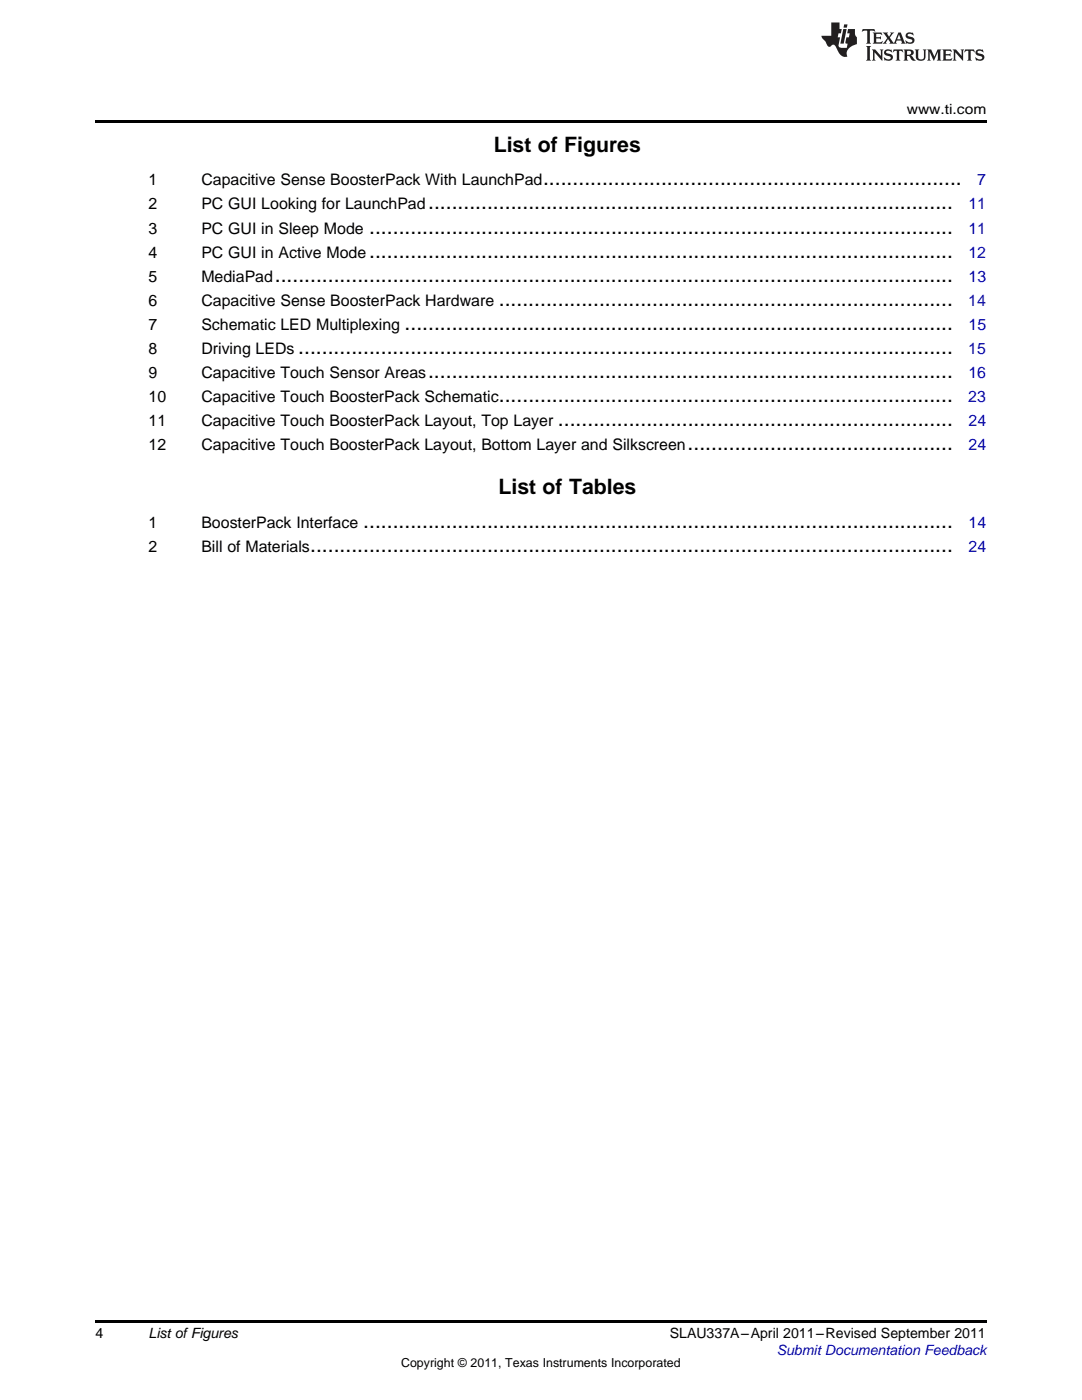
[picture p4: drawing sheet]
<svg xmlns="http://www.w3.org/2000/svg" width="216mm" height="279mm" viewBox="0 0 216 279" stroke-linecap="round" stroke-linejoin="round" font-family="sans-serif">
<defs><g id="words">
<g font-size="4.2">
<text x="98.5" y="30.3">List of Figures</text>
<text x="85.4" y="41.8">.........................................................................................</text>
<text x="108.4" y="37">.......................................................................</text>
<text x="73.7" y="46.6">...................................................................................................</text>
<text x="73.7" y="51.4">...................................................................................................</text>
<text x="54.8" y="56.2">...................................................................................................................</text>
<text x="80.7" y="65.8">.............................................................................................</text>
<text x="99.5" y="61">.............................................................................</text>
<text x="59.5" y="70.6">...............................................................................................................</text>
<text x="85.4" y="75.4">.........................................................................................</text>
<text x="99.5" y="80.2">.............................................................................</text>
<text x="111.3" y="85">...................................................................</text>
<text x="137.2" y="89.8">.............................................</text>
<text x="99.5" y="98.6">List of Tables</text>
<text x="72.5" y="105.3">....................................................................................................</text>
<text x="61.9" y="110.1">.............................................................................................................</text>
</g>
<g font-size="3.2">
<text x="29.6" y="37">1</text>
<text x="29.6" y="41.8">2</text>
<text x="40.2" y="37">Capacitive Sense BoosterPack With LaunchPad</text>
<text x="40.2" y="41.8">PC GUI Looking for LaunchPad</text>
<text x="29.6" y="46.6">3</text>
<text x="40.2" y="46.6">PC GUI in Sleep Mode</text>
<text x="29.6" y="51.4">4</text>
<text x="40.2" y="51.4">PC GUI in Active Mode</text>
<text x="29.6" y="56.2">5</text>
<text x="40.2" y="56.2">MediaPad</text>
<text x="29.6" y="61">6</text>
<text x="29.6" y="65.8">7</text>
<text x="40.2" y="61">Capacitive Sense BoosterPack Hardware</text>
<text x="40.2" y="65.8">Schematic LED Multiplexing</text>
<text x="29.6" y="70.6">8</text>
<text x="40.2" y="70.6">Driving LEDs</text>
<text x="29.6" y="75.4">9</text>
<text x="40.2" y="75.4">Capacitive Touch Sensor Areas</text>
<text x="29.6" y="80.2">10</text>
<text x="40.2" y="80.2">Capacitive Touch BoosterPack Schematic</text>
<text x="29.6" y="85">11</text>
<text x="29.6" y="89.8">12</text>
<text x="40.2" y="85">Capacitive Touch BoosterPack Layout, Top Layer</text>
<text x="40.2" y="89.8">Capacitive Touch BoosterPack Layout, Bottom Layer and Silkscreen</text>
<text x="29.6" y="105.3">1</text>
<text x="40.2" y="105.3">BoosterPack Interface</text>
<text x="29.6" y="110.1">2</text>
<text x="40.2" y="110.1">Bill of Materials</text>
</g>
<g font-size="3.2" fill="#00f">
<text x="193.2" y="41.8">11</text>
<text x="195" y="37">7</text>
<text x="193.2" y="46.6">11</text>
<text x="193.2" y="51.4">12</text>
<text x="193.3" y="56.2">13</text>
<text x="193.2" y="61">14</text>
<text x="193.3" y="65.8">15</text>
<text x="193.2" y="70.6">15</text>
<text x="193.2" y="75.4">16</text>
<text x="193.2" y="80.2">23</text>
<text x="193.3" y="85">24</text>
<text x="193.3" y="89.8">24</text>
<text x="193.3" y="105.3">14</text>
<text x="193.3" y="110.1">24</text>
</g>
<g font-size="2.8">
<text x="180.9" y="22.7">www.ti.com</text>
<text x="19" y="267">4</text>
<text x="29.6" y="267.1">List ofFigures</text>
<text x="133.6" y="267.1">SLAU337A–April 2011–Revised September 2011</text>
</g>
<text font-size="2.8" fill="#00f" x="155" y="270.4">Submit Documentation Feedback</text>
<text font-size="2.5" x="80" y="272.7">Copyright © 2011, Texas Instruments Incorporated</text>
</g></defs>
<g fill="#231f20">
<path d="M172.1 5.8l-.1 .6 .5-.3h.5v.2v2.1l-.2 .3h1l-.2-.3v-2.1v-.2h.6l.4 .3-.1-.6zM174.1 6.5l.3 .4v1.5l-.3 .3h1.9l.1-.5a1.04 1.04 0 0 1-1.3 .1v-.6h.6l.4 .2v-.7l-.4 .2h-.6l.1-.6h.7l.4 .2-.1-.5zM176.1 6.5l.9 1.1-.9 1.1h.8l-.1-.2 .4-.7 .4 .7-.2 .2h1.6l-.2-.2 .1-.4h.9l.2 .4-.2 .2h.9l-.2-.3-.8-1.9h-.5l-.9 2.1-.7-1.1 .8-1h-.8l.1 .3-.3 .5-.4-.6 .2-.2zM179.4 6.9l.3 .9h-.7zM180.9 6.6a.63 .63 0 0 0-.2 .7 .63 .63 0 0 0 .6 .4l.6 .2 .1 .2a.75 .75 0 0 1-.7 .4 .75 .75 0 0 1-.6-.5l.1 .7 .2-.1a1.11 1.11 0 0 0 1.5-.5 1.13 1.13 0 0 0-1.3-.9l-.1-.3a1.04 1.04 0 0 1 1.2 .2l-.1-.6-.2 .1-.5-.1zM172.8 9.2l.3 .3v2.2l-.3 .4h1l-.2-.4v-2.2l.2-.3zM174 9.9l.2 .3v1.5l-.2 .4h.7l-.2-.4v-1.3l1.6 1.7v-1.9l.2-.3h-.7l.2 .3v.9l-1.2-1.2zM176.6 10a.62 .62 0 0 0-.2 .7 .62 .62 0 0 0 .6 .4l.6 .2 .1 .2a.76 .76 0 0 1-.7 .4 .76 .76 0 0 1-.6-.5l.1 .7 .1-.1a1.11 1.11 0 0 0 1.6-.6 1.13 1.13 0 0 0-1.3-.8l-.1-.3a1.04 1.04 0 0 1 1.2 .1l-.1-.5-.2 .1-.5-.2zM178.3 9.9l-.1 .6a.61 .61 0 0 1 .7-.3v1.5l-.2 .4h1l-.3-.4v-1.5a.63 .63 0 0 1 .8 .3l-.1-.6zM180.3 9.9l.2 .3v1.5l-.2 .4h.9l-.2-.2v-.7l.6 .2a.76 .76 0 0 0 1.1 .6l-1-.9a.58 .58 0 0 0 .6-.6 .58 .58 0 0 0-.5-.6zM181 10.2l.1-.1a.45 .45 0 0 1 .6 .1 .45 .45 0 0 1 .1 .5l-.8 .2zM182.5 9.9l.2 .2a2.17 2.17 0 0 0 .4 1.9 .99 .99 0 0 0 1.6-.7v-1.1l.2-.3h-.8l.2 .2a1.92 1.92 0 0 1-.2 1.7 .6 .6 0 0 1-.9-.5v-1.1l.2-.3zM185 9.9l.2 .3v1.5l-.2 .4h.7l-.2-.4v-1.4l.8 1.8 .8-1.8v1.4l-.2 .4h1l-.3-.4v-1.5l.3-.3h-.8l-.7 1.4-.6-1.4zM188 9.9l.2 .3v1.5l-.2 .4h1.8l.2-.6a1.04 1.04 0 0 1-1.3 .2v-.6h.6l.4 .1v-.6l-.4 .2h-.6l.1-.6h.7l.4 .2-.1-.5zM190.1 9.9l.2 .3v1.5l-.2 .4h.7l-.2-.4v-1.3l1.6 1.7v-1.9l.2-.3h-.7l.2 .3v.9l-1.1-1.2zM192.6 9.9l-.1 .6a.61 .61 0 0 1 .7-.3v1.5l-.2 .4h.9l-.2-.4v-1.5a.63 .63 0 0 1 .8 .3l-.2-.6zM194.9 10a.62 .62 0 0 0-.2 .7 .62 .62 0 0 0 .6 .4l.5 .2 .2 .2a.76 .76 0 0 1-.7 .4 .76 .76 0 0 1-.7-.5l.2 .7 .1-.1a1.11 1.11 0 0 0 1.5-.6 1.13 1.13 0 0 0-1.2-.8l-.1-.3a1.04 1.04 0 0 1 1.2 .1l-.2-.5-.2 .1-.5-.2z"/>
<path d="M165.9 4.5v2.6h-2l.1 .4 .8 .9a.91 .91 0 0 0 .9 .9 .56 .56 0 0 1 .5-.4 .56 .56 0 0 1 .5 .3l.4 .8a1.53 1.53 0 0 0 2 1.3 1.54 1.54 0 0 1 1-2.1l.9-.4-.1-1.4a1.52 1.52 0 0 1-.3-1.6h-1.4l-.2 .9h.5l-.1 .8h-.5l-.2 .9v.2l.4 .1-.1 .9a1.93 1.93 0 0 1-1.7-.3l.3-1.8h-.4l.1-.8h.5l.2-.9h-.5v-1.3zM168.3 5.8l-.6 2.9h.7l.5-2.9zM168.4 4.9l-.1 .6h.7l.1-.6z"/>
</g>
<path d="M19 24h177.8v.6h-177.8zM19 263.5h177.8v.6h-177.8z" fill="#000"/>
<use href="#words"/>
</svg>
